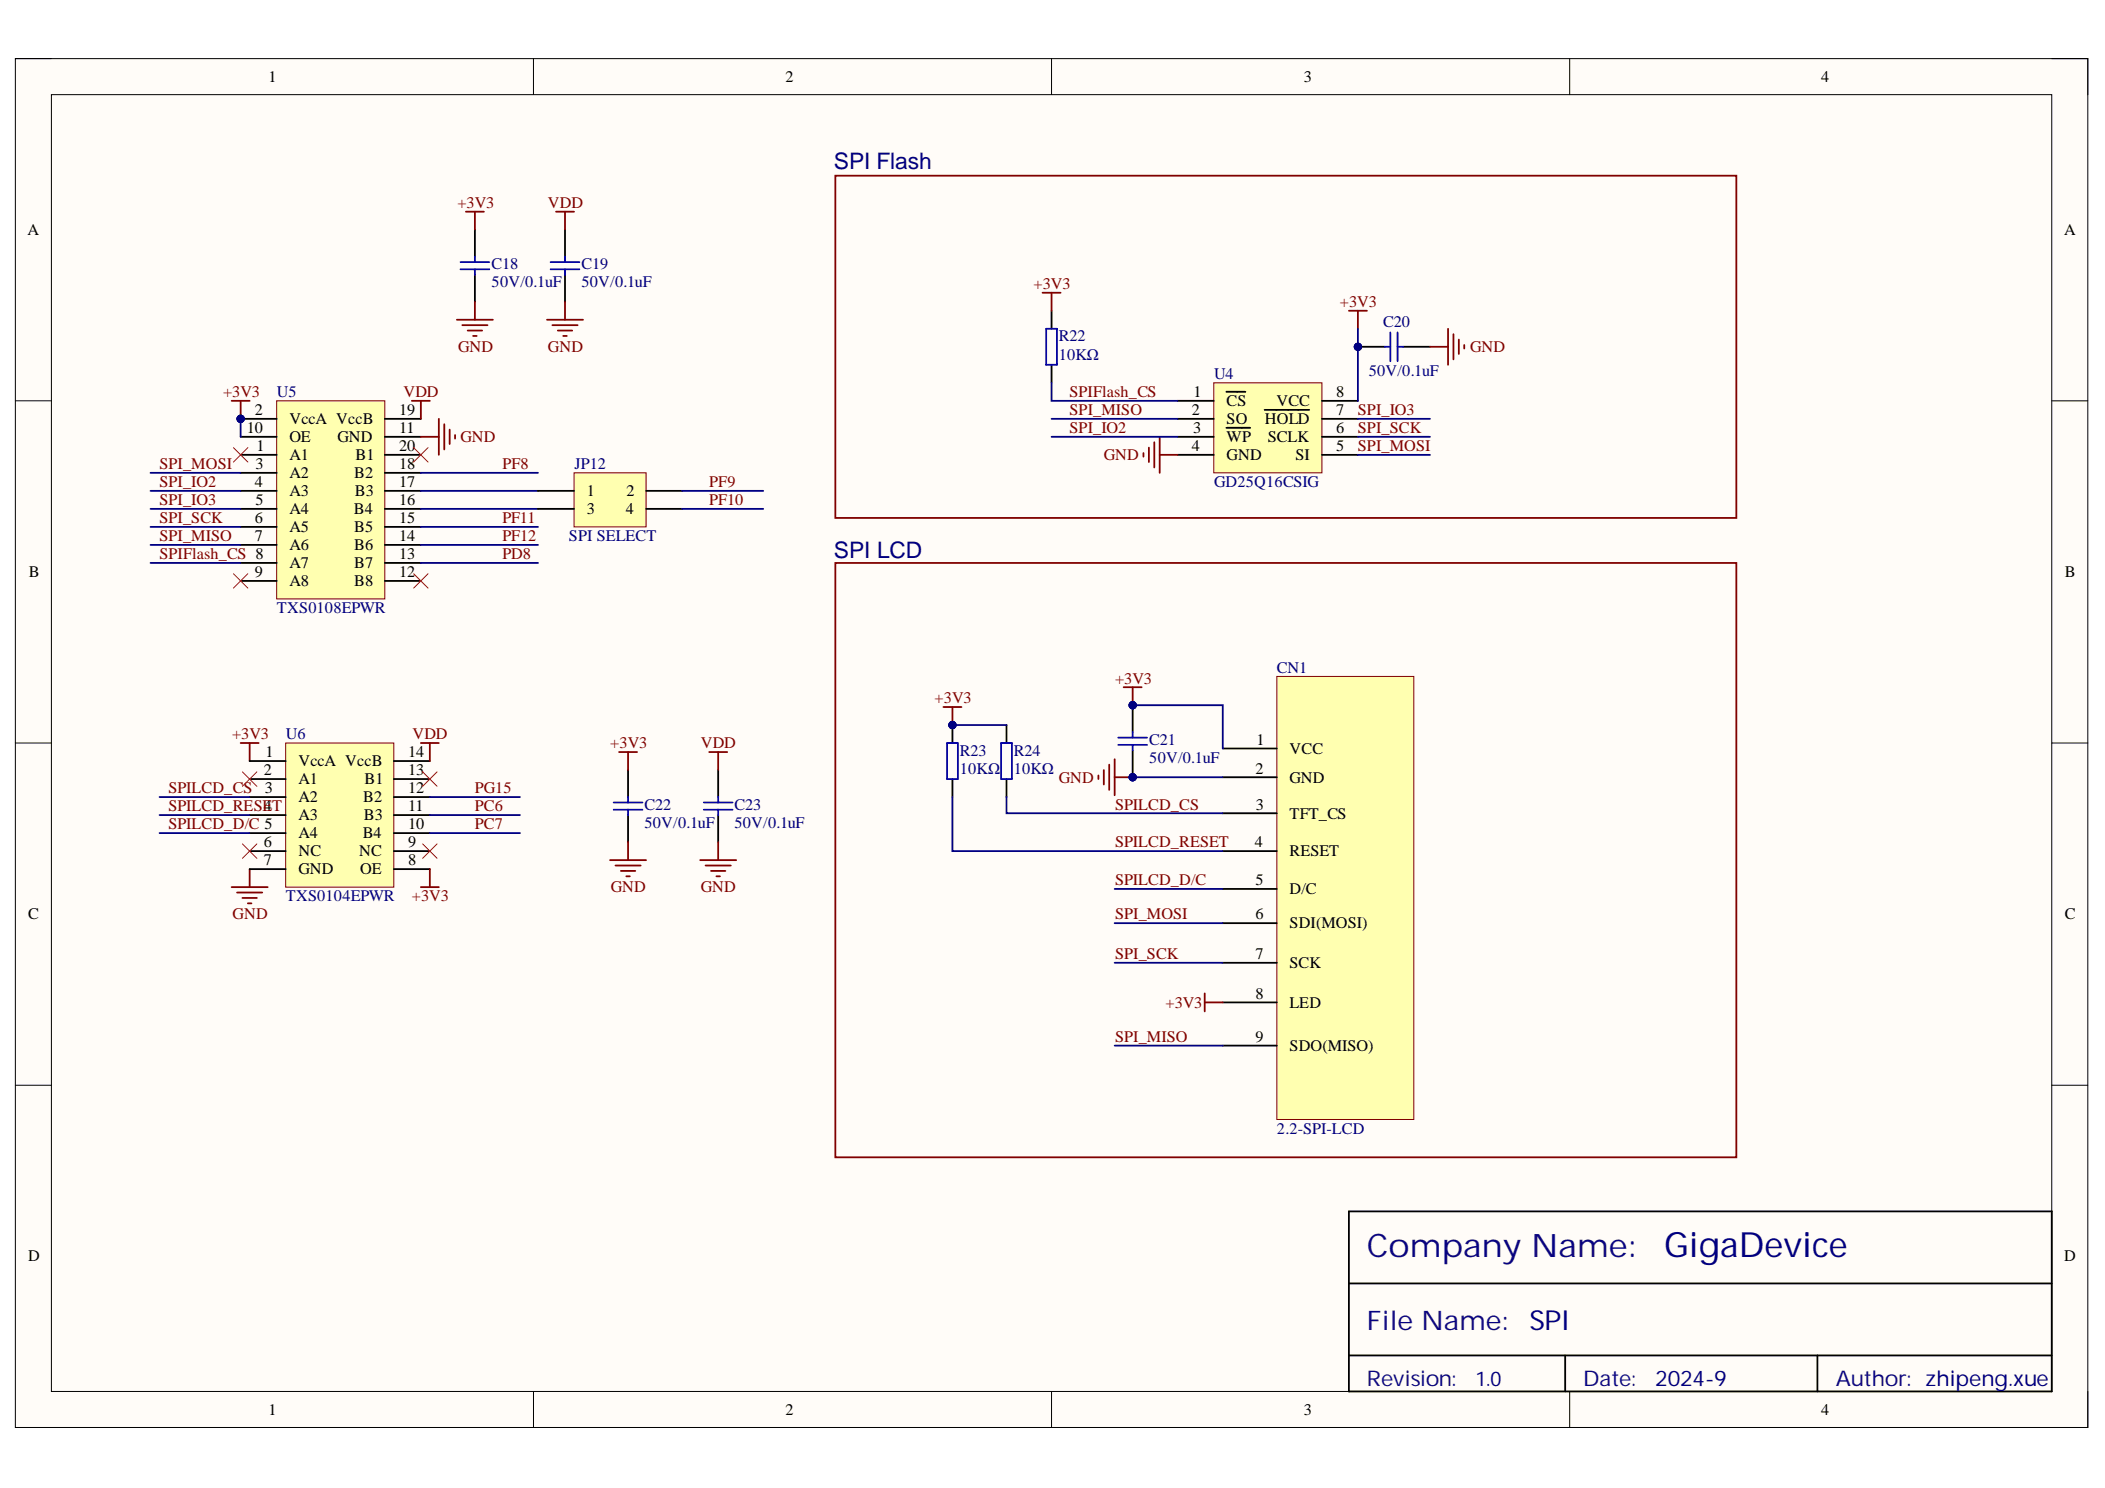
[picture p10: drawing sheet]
<svg xmlns="http://www.w3.org/2000/svg" width="297mm" height="210mm" viewBox="0 0 297 210" stroke-linecap="round" stroke-linejoin="round" font-family="sans-serif">
<defs><g id="words">
<text font-size="4.9" fill="#000080" x="234.8" y="177.3">GigaDevice</text>
<text font-size="4.6" fill="#11037f" x="192.9" y="177.3">Company Name:</text>
<text font-size="3.9" fill="#000080" x="215.8" y="187.7">SPI</text>
<text font-size="3.8" fill="#11037f" x="192.9" y="187.7">File Name:</text>
<g font-size="3.2" fill="#000080">
<text x="117.7" y="23.8">SPI Flash</text>
<text x="117.7" y="78.7">SPI LCD</text>
</g>
<g font-size="3" fill="#11037f">
<text x="192.9" y="195.5">Revision:</text>
<text x="223.4" y="195.5">Date:</text>
<text x="259" y="195.5">Author: zhipeng.xue</text>
</g>
<text font-size="3" fill="#000080" x="233.6" y="195.5">2024-9</text>
<text font-size="2.9" fill="#000080" x="208.2" y="195.5">1.0</text>
<g font-size="2.3">
<text x="37.9" y="11.6">1</text>
<text x="110.8" y="11.6">2</text>
<text x="184" y="11.6">3</text>
<text x="257" y="11.6">4</text>
<text x="3.9" y="33.1">A</text>
<text x="291.3" y="33.1">A</text>
<text x="36" y="58.6">2</text>
<text x="40.9" y="59.8">VccA VccB</text>
<text x="56.3" y="58.6">19</text>
<text x="168.2" y="58.6">2</text>
<text x="168.4" y="56">1</text>
<text x="173.1" y="57.3">CS</text>
<text x="173.1" y="59.8">SO</text>
<text x="178.5" y="59.8">HOLD</text>
<text x="180.1" y="57.3">VCC</text>
<text x="188.6" y="58.6">7</text>
<text x="188.6" y="56">8</text>
<text x="34.9" y="61.1">10</text>
<text x="36.2" y="63.6">1</text>
<text x="40.9" y="64.9">A1</text>
<text x="40.9" y="62.4">OE</text>
<text x="47.6" y="62.4">GND</text>
<text x="50.2" y="64.9">B1</text>
<text x="56.3" y="61.1">11</text>
<text x="56.3" y="63.6">20</text>
<text x="168.2" y="63.6">4</text>
<text x="168.3" y="61.1">3</text>
<text x="173.1" y="62.4">WP</text>
<text x="173.1" y="64.9">GND</text>
<text x="178.9" y="62.4">SCLK</text>
<text x="182.8" y="64.9">SI</text>
<text x="188.6" y="63.6">5</text>
<text x="188.6" y="61.1">6</text>
<text x="36" y="68.7">4</text>
<text x="36" y="66.2">3</text>
<text x="36" y="71.3">5</text>
<text x="40.9" y="67.5">A2</text>
<text x="40.9" y="70">A3</text>
<text x="50" y="67.5">B2</text>
<text x="50.1" y="70">B3</text>
<text x="56.3" y="71.3">16</text>
<text x="56.3" y="68.7">17</text>
<text x="56.3" y="66.2">18</text>
<text x="82.8" y="70">1</text>
<text x="88.4" y="70">2</text>
<text x="36" y="73.8">6</text>
<text x="36" y="76.3">7</text>
<text x="40.9" y="72.5">A4</text>
<text x="40.9" y="75.1">A5</text>
<text x="40.9" y="77.6">A6</text>
<text x="49.9" y="72.5">B4</text>
<text x="50" y="77.6">B6</text>
<text x="50" y="75.1">B5</text>
<text x="56.3" y="76.3">14</text>
<text x="56.3" y="73.8">15</text>
<text x="82.8" y="72.5">3</text>
<text x="88.3" y="72.5">4</text>
<text x="4.1" y="81.4">B</text>
<text x="36" y="81.4">9</text>
<text x="40.9" y="80.1">A7</text>
<text x="40.9" y="82.7">A8</text>
<text x="50" y="82.7">B8</text>
<text x="50" y="80.1">B7</text>
<text x="56.3" y="81.4">12</text>
<text x="56.3" y="78.9">13</text>
<text x="291.4" y="81.4">B</text>
<text x="37.5" y="106.8">1</text>
<text x="57.6" y="106.8">14</text>
<text x="177.3" y="105.1">1</text>
<text x="182" y="106.3">VCC</text>
<text x="37.2" y="109.4">2</text>
<text x="37.4" y="111.9">3</text>
<text x="42.1" y="110.6">A1</text>
<text x="42.1" y="108.1">VccA VccB</text>
<text x="42.1" y="113.2">A2</text>
<text x="51.3" y="113.2">B2</text>
<text x="51.4" y="110.6">B1</text>
<text x="57.6" y="111.9">12</text>
<text x="57.6" y="109.4">13</text>
<text x="177.1" y="109.1">2</text>
<text x="182" y="110.4">GND</text>
<text x="37.2" y="114.4">4</text>
<text x="37.2" y="119.5">6</text>
<text x="42.1" y="115.7">A3</text>
<text x="42.1" y="118.3">A4</text>
<text x="51.2" y="118.3">B4</text>
<text x="51.4" y="115.7">B3</text>
<text x="57.6" y="119.5">9</text>
<text x="57.6" y="117">10</text>
<text x="57.6" y="114.4">11</text>
<text x="177.1" y="119.5">4</text>
<text x="177.2" y="114.2">3</text>
<text x="182" y="115.5">TFT_CS</text>
<text x="37.2" y="122.1">7</text>
<text x="42.1" y="120.8">NC</text>
<text x="42.1" y="123.3">GND</text>
<text x="50.7" y="120.8">NC</text>
<text x="50.8" y="123.3">OE</text>
<text x="57.6" y="122.1">8</text>
<text x="177.1" y="124.8">5</text>
<text x="182" y="120.8">RESET</text>
<text x="4" y="129.7">C</text>
<text x="177.1" y="129.7">6</text>
<text x="182" y="126.1">D/C</text>
<text x="182" y="130.9">SDI(MOSI)</text>
<text x="291.4" y="129.7">C</text>
<text x="177.1" y="135.2">7</text>
<text x="182" y="136.6">SCK</text>
<text x="177.1" y="140.9">8</text>
<text x="182" y="142.2">LED</text>
<text x="177.1" y="147">9</text>
<text x="182" y="148.3">SDO(MISO)</text>
<text x="4" y="177.9">D</text>
<text x="291.3" y="177.9">D</text>
<text x="37.9" y="199.6">1</text>
<text x="110.8" y="199.6">2</text>
<text x="184" y="199.6">3</text>
<text x="257" y="199.6">4</text>
</g>
<g font-size="2.3" fill="#800000">
<text x="64.5" y="29.3">+3V3</text>
<text x="77.3" y="29.3">VDD</text>
<text x="145.8" y="40.7">+3V3</text>
<text x="189.1" y="43.3">+3V3</text>
<text x="64.6" y="49.7">GND</text>
<text x="77.3" y="49.7">GND</text>
<text x="207.4" y="49.7">GND</text>
<text x="31.5" y="56">+3V3</text>
<text x="56.9" y="56">VDD</text>
<text x="150.9" y="56">SPIFlash_CS</text>
<text x="150.9" y="58.6">SPI_MISO</text>
<text x="191.6" y="58.6">SPI_IO3</text>
<text x="65" y="62.4">GND</text>
<text x="150.9" y="61.1">SPI_IO2</text>
<text x="155.7" y="64.9">GND</text>
<text x="191.6" y="61.1">SPI_SCK</text>
<text x="191.6" y="63.6">SPI_MOSI</text>
<text x="22.5" y="68.7">SPI_IO2</text>
<text x="22.5" y="71.3">SPI_IO3</text>
<text x="22.5" y="66.2">SPI_MOSI</text>
<text x="70.9" y="66.2">PF8</text>
<text x="100.1" y="68.7">PF9</text>
<text x="100.1" y="71.3">PF10</text>
<text x="22.5" y="73.8">SPI_SCK</text>
<text x="22.5" y="76.3">SPI_MISO</text>
<text x="70.9" y="73.8">PF11</text>
<text x="70.9" y="76.3">PF12</text>
<text x="22.5" y="78.9">SPIFlash_CS 8</text>
<text x="70.9" y="78.9">PD8</text>
<text x="131.9" y="99.2">+3V3</text>
<text x="157.4" y="96.4">+3V3</text>
<text x="32.7" y="104.3">+3V3</text>
<text x="58.2" y="104.3">VDD</text>
<text x="86.1" y="105.6">+3V3</text>
<text x="98.9" y="105.6">VDD</text>
<text x="23.8" y="111.9">SPILCD_CS</text>
<text x="67" y="111.9">PG15</text>
<text x="149.4" y="110.4">GND</text>
<text x="23.8" y="114.4">SPILCD_RESET</text>
<text x="23.8" y="117">SPILCD_D/C 5</text>
<text x="67" y="114.4">PC6</text>
<text x="67" y="117">PC7</text>
<text x="157.4" y="114.2">SPILCD_CS</text>
<text x="157.4" y="119.5">SPILCD_RESET</text>
<text x="86.2" y="125.9">GND</text>
<text x="98.9" y="125.9">GND</text>
<text x="157.4" y="124.8">SPILCD_D/C</text>
<text x="32.8" y="129.7">GND</text>
<text x="58.1" y="127.1">+3V3</text>
<text x="157.4" y="129.7">SPI_MOSI</text>
<text x="157.4" y="135.2">SPI_SCK</text>
<text x="164.5" y="142.2">+3V3</text>
<text x="157.4" y="147">SPI_MISO</text>
</g>
<g font-size="2.3" fill="#000080">
<text x="69.4" y="38">C18</text>
<text x="69.4" y="40.5">50V/0.1uF</text>
<text x="82.1" y="38">C19</text>
<text x="82.1" y="40.5">50V/0.1uF</text>
<text x="195.2" y="46.1">C20</text>
<text x="149.4" y="48.1">R22</text>
<text x="149.4" y="50.7">10KΩ</text>
<text x="171.3" y="53.5">U4</text>
<text x="193.1" y="53">50V/0.1uF</text>
<text x="39.1" y="56">U5</text>
<text x="81" y="66.2">JP12</text>
<text x="171.3" y="68.7">GD25Q16CSIG</text>
<text x="80.3" y="76.3">SPI SELECT</text>
<text x="39.1" y="86.5">TXS0108EPWR</text>
<text x="180.2" y="94.9">CN1</text>
<text x="40.4" y="104.3">U6</text>
<text x="135.4" y="106.6">R23</text>
<text x="143.1" y="106.6">R24</text>
<text x="162.2" y="105.1">C21</text>
<text x="162.2" y="107.6">50V/0.1uF</text>
<text x="135.4" y="109.1">10KΩ</text>
<text x="143.1" y="109.1">10KΩ</text>
<text x="90.9" y="114.2">C22</text>
<text x="90.9" y="116.7">50V/0.1uF</text>
<text x="103.6" y="114.2">C23</text>
<text x="103.6" y="116.7">50V/0.1uF</text>
<text x="40.4" y="127.1">TXS0104EPWR</text>
<text x="180.2" y="159.9">2.2-SPI-LCD</text>
</g>
</g></defs>
<path d="M2.2 8.3h292.4v193.1h-292.4z" fill-rule="evenodd" fill="#fffcf8"/>
<path d="M2.2 8.3h292.4v193.1h-292.4z" fill="none" stroke="#000" stroke-width=".14"/>
<path d="M7.3 13.4h282.2v182.9h-282.2z" fill-rule="evenodd" fill="#fffcf8"/>
<g fill="none" stroke="#000" stroke-width=".14">
<path d="M2.2 8.3h5.1M7.3 13.4h282.2v182.9h-282.2zM75.3 8.3v5M148.4 8.3v5M221.5 8.3v5.1M289.5 8.3h5.1v5.1M2.2 56.5h5.1M289.5 56.5h5.1M2.2 104.8h5.1M289.5 104.8h5.1M2.2 153.1h5.1M289.5 153.1h5.1"/>
<path d="M75.3 196.3v5.1M148.4 196.3v5.1M221.5 196.3v5.1M294.6 196.3v5.1"/>
</g>
<path d="M190.3 170.9h99.2v25.4h-99.2zM190.3 181h99.2M190.3 191.2h99.2M220.9 191.2v5.1M256.5 191.2v5.1" fill="none" stroke="#000" stroke-width=".25"/>
<path d="M180.2 95.4h19.3v62.5h-19.3z" fill-rule="evenodd" fill="#ffffb0"/>
<path d="M180.2 95.4h19.3v62.5h-19.3z" fill="none" stroke="#800000" stroke-width=".14"/>
<path d="M172.5 105.6h7.7M172.5 109.6h7.7M172.5 114.7h7.7M172.5 120.1h7.7M172.5 125.4h7.7M172.5 130.2h7.7M172.5 135.8h7.7M172.5 141.4h7.7M172.5 147.5h7.7" fill="none" stroke="#000" stroke-width=".25"/>
<path d="M155 109.4v.5M155.8 108.6v2.1M156.5 107.9v3.5M157.3 107.1v5.1M157.3 109.6h2.5" fill="none" stroke="#800000" stroke-width=".25"/>
<circle cx="159.8" cy="109.6" r=".51" fill="#000080"/>
<circle cx="159.8" cy="109.6" r=".51" fill="none" stroke="#000080" stroke-width=".14"/>
<path d="M158.6 96.9h2.5M159.8 96.9v2.6" fill="none" stroke="#800000" stroke-width=".25"/>
<circle cx="159.8" cy="99.5" r=".51" fill="#000080"/>
<circle cx="159.8" cy="99.5" r=".51" fill="none" stroke="#000080" stroke-width=".14"/>
<path d="M133.1 99.7h2.6M134.4 99.7v2.6M170 140.1v2.6M170 141.4h2.5" fill="none" stroke="#800000" stroke-width=".25"/>
<circle cx="134.4" cy="102.3" r=".51" fill="#000080"/>
<circle cx="134.4" cy="102.3" r=".51" fill="none" stroke="#000080" stroke-width=".14"/>
<path d="M190.3 43.8h2.6M191.6 43.8v2.6" fill="none" stroke="#800000" stroke-width=".25"/>
<circle cx="191.6" cy="48.9" r=".51" fill="#000080"/>
<circle cx="191.6" cy="48.9" r=".51" fill="none" stroke="#000080" stroke-width=".14"/>
<path d="M191.6 48.9h3.8" fill="none" stroke="#000" stroke-width=".25"/>
<circle cx="191.6" cy="48.9" r=".51" fill="#000080"/>
<circle cx="191.6" cy="48.9" r=".51" fill="none" stroke="#000080" stroke-width=".14"/>
<path d="M198 48.9h3.8" fill="none" stroke="#000" stroke-width=".25"/>
<path d="M195.4 48.9h.8M196.2 46.9v4.1M197.2 48.9h.8M197.2 46.9v4.1" fill="none" stroke="#00f" stroke-width=".25"/>
<path d="M201.8 48.9h2.5M204.3 46.4v5.1M205.1 47.1v3.6M205.9 47.9v2M206.6 48.7v.5" fill="none" stroke="#800000" stroke-width=".25"/>
<path d="M171.3 54h15.2v12.7h-15.2z" fill-rule="evenodd" fill="#ffffb0"/>
<path d="M171.3 54h15.2v12.7h-15.2z" fill="none" stroke="#800000" stroke-width=".14"/>
<g fill="none" stroke="#000" stroke-width=".25">
<path d="M166.2 56.5h5.1M166.2 59.1h5.1M173.1 55.3h2.6M178.5 57.8h6.3M186.5 56.5h5.1M186.5 59.1h5.1M166.2 61.6h5.1M166.2 64.2h5.1M173.1 60.4h3.3M186.5 61.6h5.1M186.5 64.2h5.1M142 102.3v2.5"/>
<path d="M142 109.9v2.5"/>
</g>
<path d="M161.4 63.9v.5M162.1 63.1v2.1M162.9 62.4v3.5M163.6 61.6v5.1M163.6 64.2h2.6" fill="none" stroke="#800000" stroke-width=".25"/>
<path d="M141.3 104.8h1.5v5.1h-1.5z" fill="none" stroke="#00f" stroke-width=".25"/>
<circle cx="134.4" cy="102.3" r=".51" fill="#000080"/>
<circle cx="134.4" cy="102.3" r=".51" fill="none" stroke="#000080" stroke-width=".14"/>
<path d="M134.4 102.3v2.5M134.4 109.9v2.5" fill="none" stroke="#000" stroke-width=".25"/>
<circle cx="134.4" cy="102.3" r=".51" fill="#000080"/>
<circle cx="134.4" cy="102.3" r=".51" fill="none" stroke="#000080" stroke-width=".14"/>
<path d="M133.6 104.8h1.6v5.1h-1.6z" fill="none" stroke="#00f" stroke-width=".25"/>
<circle cx="159.8" cy="109.6" r=".51" fill="#000080"/>
<circle cx="159.8" cy="109.6" r=".51" fill="none" stroke="#000080" stroke-width=".14"/>
<circle cx="159.8" cy="99.5" r=".51" fill="#000080"/>
<circle cx="159.8" cy="99.5" r=".51" fill="none" stroke="#000080" stroke-width=".14"/>
<path d="M159.8 105.8v3.8" fill="none" stroke="#000" stroke-width=".25"/>
<circle cx="159.8" cy="109.6" r=".51" fill="#000080"/>
<circle cx="159.8" cy="109.6" r=".51" fill="none" stroke="#000080" stroke-width=".14"/>
<path d="M159.8 99.5v3.8" fill="none" stroke="#000" stroke-width=".25"/>
<circle cx="159.8" cy="99.5" r=".51" fill="#000080"/>
<circle cx="159.8" cy="99.5" r=".51" fill="none" stroke="#000080" stroke-width=".14"/>
<path d="M157.8 104.1h4.1M157.8 105.1h4.1M159.8 103.3v.8M159.8 105.1v.7" fill="none" stroke="#00f" stroke-width=".25"/>
<path d="M117.9 24.8h127.1v48.3h-127.1zM117.9 79.4h127.1v83.9h-127.1z" fill="none" stroke="#800000" stroke-width=".25"/>
<circle cx="34" cy="59.1" r=".51" fill="#000080"/>
<circle cx="34" cy="59.1" r=".51" fill="none" stroke="#000080" stroke-width=".14"/>
<path d="M39 56.5h15.3v28h-15.3z" fill-rule="evenodd" fill="#ffffb0"/>
<path d="M39 56.5h15.3v28h-15.3z" fill="none" stroke="#800000" stroke-width=".14"/>
<path d="M34 59.1h5M34 64.2h5" fill="none" stroke="#000" stroke-width=".25"/>
<circle cx="34" cy="59.1" r=".51" fill="#000080"/>
<circle cx="34" cy="59.1" r=".51" fill="none" stroke="#000080" stroke-width=".14"/>
<g fill="none" stroke="#000" stroke-width=".25">
<path d="M54.3 59.1h5.1M34 66.7h5M34 69.2h5M34 71.8h5M34 74.3h5M34 76.9h5M34 79.4h5M34 61.6h5M54.3 66.7h5.1M54.3 69.2h5.1M54.3 71.8h5.1M54.3 74.3h5.1"/>
<path d="M54.3 76.9h5.1M54.3 79.4h5.1M54.3 61.6h5.1M54.3 64.2h5.1M34 81.9h5M54.3 81.9h5.1"/>
</g>
<path d="M32.7 56.5h2.5M34 56.5v2.6" fill="none" stroke="#800000" stroke-width=".25"/>
<circle cx="34" cy="59.1" r=".51" fill="#000080"/>
<circle cx="34" cy="59.1" r=".51" fill="none" stroke="#000080" stroke-width=".14"/>
<g fill="none" stroke="#800000" stroke-width=".25">
<path d="M65.7 29.9h2.6M67 29.9v2.5M78.5 29.9h2.5M79.7 29.9v2.5M58.1 56.5h2.6M59.4 56.5v2.6M61.9 59.1v5.1M62.7 59.8v3.6M64.5 45.1h5.1M65.2 45.9h3.6M66 46.6h2M66.8 47.4h.5"/>
<path d="M67 42.6v2.5M77.2 45.1h5.1M77.9 45.9h3.6M78.7 46.6h2M79.5 47.4h.5M79.7 42.6v2.5M59.4 61.6h2.5M63.5 60.6v2M64.2 61.4v.5M34 104.8h2.5M35.2 104.8v2.6M32.7 125.1h5.1"/>
<path d="M33.4 125.9h3.6M34.2 126.7h2M35 127.4h.5M35.2 122.6v2.5"/>
</g>
<path d="M67 32.4v3.8M67 38.8v3.8M79.7 32.4v3.8M79.7 38.8v3.8" fill="none" stroke="#000" stroke-width=".25"/>
<path d="M65 37h4M65 38h4M67 36.2v.8M67 38v.8M77.7 37h4.1M77.7 38h4.1M79.7 36.2v.8M79.7 38v.8" fill="none" stroke="#00f" stroke-width=".25"/>
<path d="M40.3 104.8h15.3v20.3h-15.3z" fill-rule="evenodd" fill="#ffffb0"/>
<path d="M40.3 104.8h15.3v20.3h-15.3z" fill="none" stroke="#800000" stroke-width=".14"/>
<g fill="none" stroke="#000" stroke-width=".25">
<path d="M148.4 43.8v2.6M148.4 51.5v2.5M35.2 109.9h5.1M35.2 107.4h5.1M35.2 112.4h5.1M35.2 115h5.1M35.2 117.5h5.1M55.6 109.9h5.1M55.6 107.4h5.1M55.6 112.4h5.1M55.6 115h5.1M55.6 117.5h5.1"/>
<path d="M88.6 108.6v3.8M88.6 115v3.8M101.3 108.6v3.8M101.3 115v3.8M35.2 120.1h5.1M35.2 122.6h5.1M55.6 120.1h5.1M55.6 122.6h5.1"/>
</g>
<g fill="none" stroke="#800000" stroke-width=".25">
<path d="M147.1 41.3h2.6M148.4 41.3v2.5M59.4 104.8h2.5M60.7 104.8v2.6M87.4 106.1h2.5M88.6 106.1v2.5M88.6 118.8v2.5M100.1 106.1h2.5M101.3 106.1v2.5M101.3 118.8v2.5M59.4 125.1h2.5M60.7 122.6v2.5"/>
<path d="M86.1 121.3h5.1M86.9 122.1h3.5M87.6 122.9h2M88.4 123.6h.5M98.8 121.3h5.1M99.6 122.1h3.5M100.3 122.9h2.1M101.1 123.6h.5"/>
</g>
<path d="M147.6 46.4h1.6v5.1h-1.6zM86.6 113.2h4.1M86.6 114.2h4.1M88.6 112.4v.8M88.6 114.2v.8M99.3 113.2h4.1M99.3 114.2h4.1M101.3 112.4v.8M101.3 114.2v.8" fill="none" stroke="#00f" stroke-width=".25"/>
<path d="M32.9 63.1l2.1 2.1M35 63.1l-2.1 2.1M58.4 63.1l2 2.1M60.4 63.1l-2 2.1M32.9 80.9l2.1 2.1M35 80.9l-2.1 2.1M58.4 80.9l2 2.1M60.4 80.9l-2 2.1M34.2 119l2 2.1M36.2 119l-2 2.1M59.6 119l2.1 2.1M61.7 119l-2.1 2.1" fill="none" stroke="#f00" stroke-width=".14"/>
<path d="M142 112.4v2.3h30.5M159.8 109.6h12.7M157.3 125.4h15.2M157.3 130.2h15.2M157.3 135.8h15.2M157.3 147.5h15.2" fill="none" stroke="#000080" stroke-width=".25"/>
<circle cx="159.8" cy="109.6" r=".51" fill="#000080"/>
<circle cx="159.8" cy="109.6" r=".51" fill="none" stroke="#000080" stroke-width=".14"/>
<path d="M134.4 112.4v7.7h38.1M134.4 102.3h7.6" fill="none" stroke="#000080" stroke-width=".25"/>
<circle cx="134.4" cy="102.3" r=".51" fill="#000080"/>
<circle cx="134.4" cy="102.3" r=".51" fill="none" stroke="#000080" stroke-width=".14"/>
<path d="M159.8 99.5h12.7v6.1" fill="none" stroke="#000080" stroke-width=".25"/>
<circle cx="159.8" cy="99.5" r=".51" fill="#000080"/>
<circle cx="159.8" cy="99.5" r=".51" fill="none" stroke="#000080" stroke-width=".14"/>
<path d="M148.4 59.1h17.8M191.6 46.4v10.1M191.6 61.6h10.2M191.6 64.2h10.2" fill="none" stroke="#000080" stroke-width=".25"/>
<circle cx="191.6" cy="48.9" r=".51" fill="#000080"/>
<circle cx="191.6" cy="48.9" r=".51" fill="none" stroke="#000080" stroke-width=".14"/>
<path d="M34 59.1v2.5M191.6 59.1h10.2M148.4 61.6h17.8" fill="none" stroke="#000080" stroke-width=".25"/>
<circle cx="34" cy="59.1" r=".51" fill="#000080"/>
<circle cx="34" cy="59.1" r=".51" fill="none" stroke="#000080" stroke-width=".14"/>
<g fill="none" stroke="#000080" stroke-width=".25">
<path d="M148.4 54v2.5h17.8M21.2 66.7h12.8M21.2 69.2h12.8M21.2 71.8h12.8M21.2 74.3h12.8M21.2 76.9h12.8M59.4 66.7h16.5M59.4 69.2h16.5M59.4 71.8h16.5M59.4 74.3h16.5M59.4 76.9h16.5M22.5 117.5h12.7"/>
<path d="M22.5 115h12.7M22.5 112.4h12.7M60.7 117.5h12.7M60.7 115h12.7M60.7 112.4h12.7"/>
</g>
<path d="M81 66.7h10.2v7.6h-10.2z" fill-rule="evenodd" fill="#ffffb0"/>
<path d="M81 66.7h10.2v7.6h-10.2z" fill="none" stroke="#800000" stroke-width=".14"/>
<path d="M75.9 69.2h5.1M75.9 71.8h5.1M91.2 69.2h5.1M91.2 71.8h5.1" fill="none" stroke="#000" stroke-width=".25"/>
<path d="M21.2 79.4h12.8M59.4 79.4h16.5M96.3 69.2h11.4M96.3 71.8h11.4" fill="none" stroke="#000080" stroke-width=".25"/>
<path d="M34.2 108.9l2 2M36.2 108.9l-2 2M59.6 108.9l2.1 2M61.7 108.9l-2.1 2" fill="none" stroke="#f00" stroke-width=".14"/>
<use href="#words"/>
</svg>
